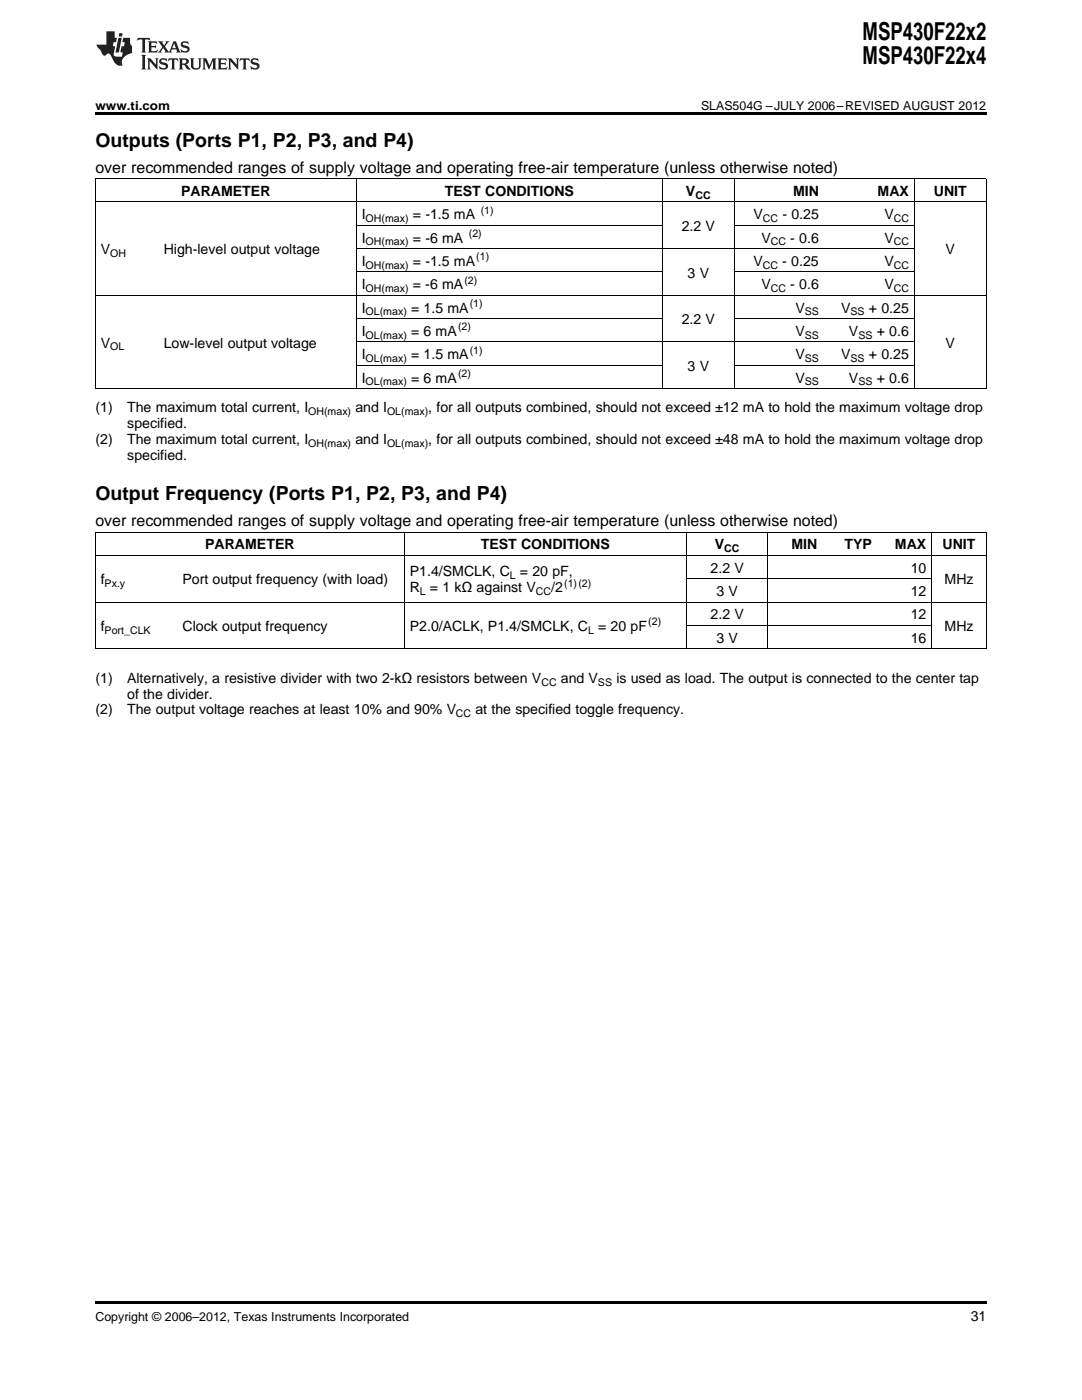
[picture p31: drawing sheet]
<svg xmlns="http://www.w3.org/2000/svg" width="216mm" height="279mm" viewBox="0 0 216 279" stroke-linecap="round" stroke-linejoin="round" font-family="sans-serif">
<defs><g id="words">
<g font-size="4.9">
<text x="172.1" y="7.9">MSP430F22x2</text>
<text x="172.1" y="12.8">MSP430F22x4</text>
</g>
<g font-size="3.9">
<text x="19" y="29.3">Outputs (Ports P1, P2, P3, and P4)</text>
<text x="19" y="99.8">Output Frequency (Ports P1, P2, P3, and P4)</text>
</g>
<g font-size="3.2">
<text x="19" y="34.4">over recommended ranges of supply voltage and operating free-air temperature (unless otherwise noted)</text>
<text x="19" y="105">over recommended ranges of supply voltage and operating free-air temperature (unless otherwise noted)</text>
</g>
<g font-size="2.8">
<text x="36.1" y="39.1">PARAMETER</text>
<text x="88.8" y="39.1">TEST CONDITIONS</text>
<text x="136.9" y="39.1">V</text>
<text x="158.3" y="39.1">MIN</text>
<text x="175.1" y="39.1">MAX</text>
<text x="186.3" y="39.1">UNIT</text>
<text x="72.2" y="43.7">I</text>
<text x="82.4" y="43.7">= -1.5 mA</text>
<text x="136" y="46.1">2.2 V</text>
<text x="150.4" y="43.7">V</text>
<text x="156.1" y="43.7">- 0.25</text>
<text x="176.5" y="43.7">V</text>
<text x="20.1" y="50.7">V</text>
<text x="32.7" y="50.7">High-level output voltage</text>
<text x="72.2" y="48.4">I</text>
<text x="72.2" y="53.1">I</text>
<text x="82.4" y="48.4">= -6 mA</text>
<text x="82.4" y="53.1">= -1.5 mA</text>
<text x="150.4" y="53.1">V</text>
<text x="151.9" y="48.4">V</text>
<text x="156.1" y="53.1">- 0.25</text>
<text x="157.7" y="48.4">- 0.6</text>
<text x="176.5" y="48.4">V</text>
<text x="176.5" y="53.1">V</text>
<text x="188.7" y="50.7">V</text>
<text x="72.2" y="57.7">I</text>
<text x="82.4" y="57.7">= -6 mA</text>
<text x="137.2" y="55.4">3 V</text>
<text x="151.9" y="57.7">V</text>
<text x="157.7" y="57.7">- 0.6</text>
<text x="176.5" y="57.7">V</text>
<text x="72.2" y="62.4">I</text>
<text x="82" y="62.4">= 1.5 mA</text>
<text x="136" y="64.7">2.2 V</text>
<text x="158.7" y="62.4">V</text>
<text x="167.9" y="62.4">V</text>
<text x="173.4" y="62.4">+ 0.25</text>
<text x="20.1" y="69.4">V</text>
<text x="32.7" y="69.4">Low-level output voltage</text>
<text x="72.2" y="67">I</text>
<text x="72.2" y="71.7">I</text>
<text x="82" y="67">= 6 mA</text>
<text x="82" y="71.7">= 1.5 mA</text>
<text x="158.7" y="67">V</text>
<text x="158.7" y="71.7">V</text>
<text x="167.9" y="71.7">V</text>
<text x="169.4" y="67">V</text>
<text x="173.4" y="71.7">+ 0.25</text>
<text x="174.9" y="67">+ 0.6</text>
<text x="188.7" y="69.4">V</text>
<text x="72.2" y="76.3">I</text>
<text x="82" y="76.3">= 6 mA</text>
<text x="137.2" y="74">3 V</text>
<text x="158.7" y="76.3">V</text>
<text x="169.4" y="76.3">V</text>
<text x="174.9" y="76.3">+ 0.6</text>
<text x="19" y="82.2">(1)</text>
<text x="25.4" y="82.2">The maximum total current, I</text>
<text x="70.9" y="82.2">and I</text>
<text x="85.5" y="82.2">, for all outputs combined, should not exceed ±12 mA to hold the maximum voltage drop</text>
<text x="19" y="88.5">(2)</text>
<text x="25.4" y="88.5">The maximum total current, I</text>
<text x="25.4" y="85.4">specified.</text>
<text x="70.9" y="88.5">and I</text>
<text x="85.5" y="88.5">, for all outputs combined, should not exceed ±48 mA to hold the maximum voltage drop</text>
<text x="25.4" y="91.7">specified.</text>
<text x="40.9" y="109.6">PARAMETER</text>
<text x="95.9" y="109.6">TEST CONDITIONS</text>
<text x="142.6" y="109.6">V</text>
<text x="157.9" y="109.6">MIN</text>
<text x="168.5" y="109.6">TYP</text>
<text x="178.6" y="109.6">MAX</text>
<text x="188.1" y="109.6">UNIT</text>
<text x="20.1" y="116.6">f</text>
<text x="36.4" y="116.6">Port output frequency (with load)</text>
<text x="81.8" y="115">P1.4/SMCLK, C</text>
<text x="81.8" y="118.2">R</text>
<text x="85.8" y="118.2">= 1 kΩ against V</text>
<text x="103.8" y="115">= 20 pF,</text>
<text x="110" y="118.2">/2</text>
<text x="141.8" y="114.3">2.2 V</text>
<text x="142.9" y="119">3 V</text>
<text x="181.7" y="114.3">10</text>
<text x="181.7" y="119">12</text>
<text x="188.5" y="116.6">MHz</text>
<text x="20.1" y="125.9">f</text>
<text x="36.4" y="125.9">Clock output frequency</text>
<text x="81.8" y="125.9">P2.0/ACLK, P1.4/SMCLK, C</text>
<text x="119.3" y="125.9">= 20 pF</text>
<text x="141.8" y="123.6">2.2 V</text>
<text x="181.7" y="123.6">12</text>
<text x="188.5" y="125.9">MHz</text>
<text x="142.9" y="128.3">3 V</text>
<text x="181.7" y="128.3">16</text>
<text x="19" y="136.2">(1)</text>
<text x="25.4" y="136.2">Alternatively, a resistive divider with two 2-kΩ resistors between V</text>
<text x="111.9" y="136.2">and V</text>
<text x="123" y="136.2">is used as load. The output is connected to the center tap</text>
<text x="19" y="142.6">(2)</text>
<text x="25.4" y="142.6">The output voltage reaches at least 10% and 90% V</text>
<text x="25.4" y="139.4">of the divider.</text>
<text x="94.9" y="142.6">at the specified toggle frequency.</text>
<text x="193.7" y="263.6">31</text>
</g>
<g font-size="2.5">
<text x="19" y="21.9">www.ti.com</text>
<text x="139.9" y="21.9">SLAS504G –JULY 2006–REVISED AUGUST 2012</text>
<text x="19" y="263.6">Copyright © 2006–2012, Texas Instruments Incorporated</text>
</g>
<g font-size="2.1">
<text x="138.7" y="39.7">CC</text>
<text x="73" y="44.3">OH(max)</text>
<text x="93.6" y="47.3">(2)</text>
<text x="95.9" y="42.6">(1)</text>
<text x="152.2" y="44.3">CC</text>
<text x="178.3" y="44.3">CC</text>
<text x="22" y="51.3">OH</text>
<text x="73" y="49">OH(max)</text>
<text x="73" y="53.6">OH(max)</text>
<text x="95" y="51.9">(1)</text>
<text x="152.2" y="53.6">CC</text>
<text x="153.8" y="49">CC</text>
<text x="178.3" y="49">CC</text>
<text x="178.3" y="53.6">CC</text>
<text x="73" y="58.3">OH(max)</text>
<text x="92.7" y="56.6">(2)</text>
<text x="153.8" y="58.3">CC</text>
<text x="178.3" y="58.3">CC</text>
<text x="73" y="62.9">OL(max)</text>
<text x="91.4" y="65.9">(2)</text>
<text x="93.7" y="61.2">(1)</text>
<text x="160.6" y="62.9">SS</text>
<text x="169.7" y="62.9">SS</text>
<text x="22" y="69.9">OL</text>
<text x="73" y="67.6">OL(max)</text>
<text x="93.7" y="70.6">(1)</text>
<text x="160.6" y="67.6">SS</text>
<text x="171.3" y="67.6">SS</text>
<text x="73" y="72.2">OL(max)</text>
<text x="73" y="76.9">OL(max)</text>
<text x="91.4" y="75.2">(2)</text>
<text x="160.6" y="72.2">SS</text>
<text x="160.6" y="76.9">SS</text>
<text x="169.7" y="72.2">SS</text>
<text x="171.3" y="76.9">SS</text>
<text x="61.5" y="82.8">OH(max)</text>
<text x="77.2" y="82.8">OL(max)</text>
<text x="61.5" y="89.1">OH(max)</text>
<text x="77.2" y="89.1">OL(max)</text>
<text x="144.5" y="110.2">CC</text>
<text x="20.9" y="117.2">Px.y</text>
<text x="83.8" y="118.8">L</text>
<text x="101.7" y="115.6">L</text>
<text x="106.9" y="118.8">CC</text>
<text x="112.6" y="117.1">(1)(2)</text>
<text x="129.4" y="124.8">(2)</text>
<text x="20.9" y="126.5">Port_CLK</text>
<text x="117.3" y="126.5">L</text>
<text x="108" y="136.8">CC</text>
<text x="119.3" y="136.8">SS</text>
<text x="91" y="143.2">CC</text>
</g>
</g></defs>
<g fill="#231f20">
<path d="M27.5 7.6l-.1 .5 .4-.2h.6v.1v2.1l-.2 .4h1l-.3-.4v-2.1l.1-.1h.5l.5 .2-.2-.5zM29.5 8.3l.2 .3v1.5l-.2 .4h1.8l.2-.6a1.04 1.04 0 0 1-1.3 .2v-.7h.6l.3 .2v-.6l-.3 .2h-.6v-.6l.8-.1 .4 .3-.2-.5zM31.5 8.3l.9 1.1-.9 1.1h.8l-.2-.2 .5-.7 .4 .7-.2 .2h1.5l-.1-.2 .1-.4h.9l.1 .4-.2 .2h1l-.3-.3-.7-1.9h-.5l-.9 2-.8-1 .9-1h-.8l.1 .3-.3 .5-.4-.6 .2-.2zM34.7 8.6l.4 1h-.7zM36.3 8.4a.63 .63 0 0 0-.2 .7 .63 .63 0 0 0 .6 .4l.6 .2 .1 .2a.75 .75 0 0 1-.7 .4 .75 .75 0 0 1-.6-.5l.1 .7 .1-.1a1.11 1.11 0 0 0 1.5-.6 1.13 1.13 0 0 0-1.2-.8l-.1-.4a1.04 1.04 0 0 1 1.2 .2l-.2-.5-.1 .1-.5-.2zM28.2 10.9l.2 .4v2.2l-.2 .4h1l-.3-.4v-2.2l.3-.4zM29.3 11.6l.3 .4v1.5l-.3 .4h.8l-.2-.4v-1.3l1.5 1.7v-1.9l.2-.4h-.7l.2 .4v.9l-1.1-1.3zM32 11.8a.62 .62 0 0 0-.2 .7 .62 .62 0 0 0 .6 .4l.6 .1 .1 .3a.76 .76 0 0 1-.7 .3 .76 .76 0 0 1-.6-.4l.1 .7 .1-.1a1.11 1.11 0 0 0 1.5-.6 1.13 1.13 0 0 0-1.2-.8l-.1-.4a1.04 1.04 0 0 1 1.2 .2l-.2-.6-.1 .1-.5-.1zM33.7 11.6l-.2 .6a.61 .61 0 0 1 .8-.3v1.6l-.2 .4h.9l-.2-.4v-1.6a.63 .63 0 0 1 .8 .3l-.2-.6zM35.6 11.6l.3 .4v1.5l-.3 .4h1l-.2-.2v-.8l.5 .2a.76 .76 0 0 0 1.2 .7l-1-1a.58 .58 0 0 0 .6-.5 .58 .58 0 0 0-.5-.6zM36.4 11.9h.1a.45 .45 0 0 1 .5 .1 .45 .45 0 0 1 .1 .5l-.7 .2zM37.9 11.6l.2 .2a2.17 2.17 0 0 0 .3 1.9 .99 .99 0 0 0 1.6-.6v-1.1l.2-.4h-.7l.2 .2a1.92 1.92 0 0 1-.2 1.8 .6 .6 0 0 1-.9-.5v-1.1l.2-.4zM40.4 11.6l.2 .4v1.5l-.2 .4h.7l-.2-.4v-1.4l.8 1.8 .8-1.8v1.4l-.2 .4h.9l-.2-.4v-1.5l.2-.4h-.8l-.6 1.5-.6-1.5zM43.4 11.6l.2 .4v1.5l-.2 .4h1.8l.2-.6a1.04 1.04 0 0 1-1.3 .1v-.6h.5l.4 .2v-.6l-.4 .2h-.5v-.7h.8l.3 .3-.1-.6zM45.5 11.6l.2 .4v1.5l-.2 .4h.7l-.2-.4v-1.3l1.5 1.7v-1.9l.2-.4h-.7l.2 .4v.9l-1.1-1.3zM47.9 11.6l-.1 .6a.61 .61 0 0 1 .8-.3v1.6l-.3 .4h1l-.3-.4 .1-1.6a.63 .63 0 0 1 .7 .3l-.1-.6zM50.2 11.8a.62 .62 0 0 0-.2 .7 .62 .62 0 0 0 .6 .4l.6 .1 .2 .3a.76 .76 0 0 1-.8 .3 .76 .76 0 0 1-.6-.4l.1 .7 .2-.1a1.11 1.11 0 0 0 1.5-.6 1.13 1.13 0 0 0-1.3-.8l-.1-.4a1.04 1.04 0 0 1 1.2 .2l-.1-.6-.2 .1-.5-.1z"/>
<path d="M21.2 6.3v2.6h-1.9l.1 .4 .7 .9a.91 .91 0 0 0 1 .8 .56 .56 0 0 1 .5-.3 .56 .56 0 0 1 .5 .3l.4 .8a1.53 1.53 0 0 0 1.9 1.2 1.54 1.54 0 0 1 1-2.1l.9-.3v-1.4a1.52 1.52 0 0 1-.3-1.6h-1.4l-.2 .8h.5l-.2 .8h-.4l-.2 1v.2l.4 .1-.2 .8a1.93 1.93 0 0 1-1.6-.3l.3-1.8h-.5l.2-.8h.4l.2-.8h-.4v-1.3zM23.6 7.6l-.6 2.9h.7l.6-2.9zM23.8 6.6l-.1 .7h.6l.2-.7z"/>
</g>
<path d="M19 22.5h177.8v.5h-177.8zM19 259.7h177.8v.5h-177.8z" fill="#000"/>
<g fill="none" stroke="#000" stroke-width=".2">
<path d="M19 35.6h177.8M19.1 35.7v41.9M71.1 35.7v41.9M132.1 35.7v41.9M146.5 35.7v41.9M182.4 35.7v41.9M196.8 35.7v41.9M19 58.9h177.8M19 40.3h177.8M71.1 54.3h61.1M71.1 49.6h111.4M71.1 45h61.1"/>
<path d="M146.5 54.3h36M146.5 45h36M19 77.6h177.8M71.1 72.9h61.1M71.1 68.2h111.4M71.1 63.6h61.1M146.5 72.9h36M146.5 63.6h36M19 110.9h177.8M19 106.2h177.8M19.1 106.3v23.2M80.7 106.3v23.2"/>
<path d="M136.9 106.3v23.2M136.9 115.5h49M153.2 106.3v23.2M185.9 106.3v23.2M196.8 106.3v23.2M19 129.5h177.8M19 120.2h177.8M136.9 124.8h49"/>
</g>
<use href="#words"/>
</svg>
